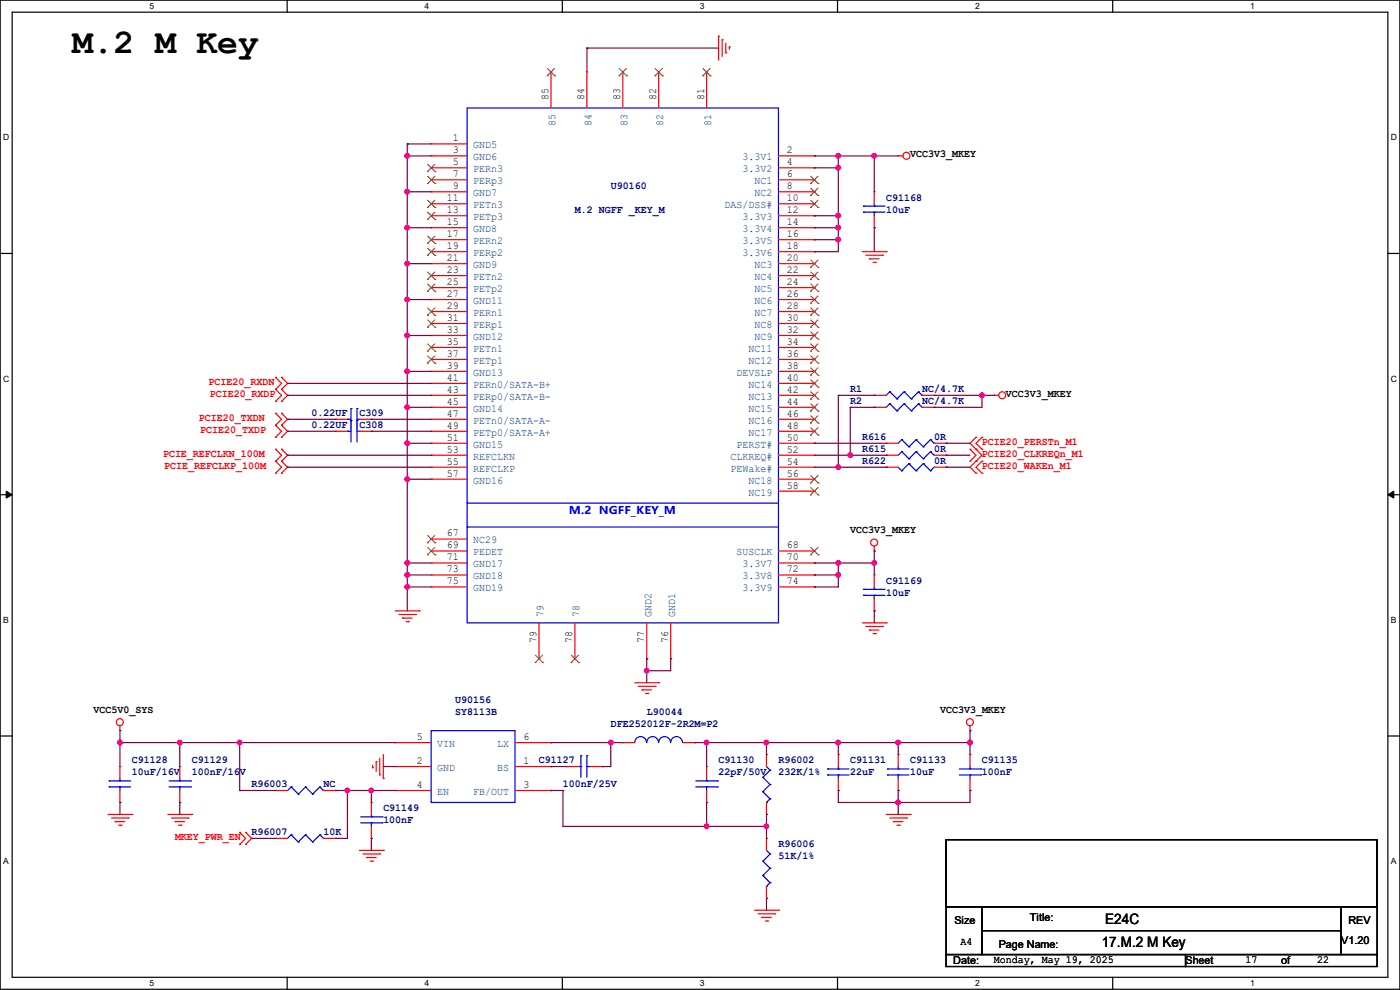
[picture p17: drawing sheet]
<svg xmlns="http://www.w3.org/2000/svg" width="297mm" height="210mm" viewBox="0 0 297 210" stroke-linecap="round" stroke-linejoin="round" font-family="sans-serif">
<defs><g id="words">
<text font-size="7.4" x="15.3" y="11.3">M.2 M Key</text>
<g font-size="3">
<text x="234.5" y="196.1">E24C</text>
<text x="233.7" y="200.9">17.M.2 M Key</text>
</g>
<g font-size="2.3">
<text x="116.3" y="21.1" transform="rotate(-90 116.3 21.1)">85</text>
<text x="124" y="21.1" transform="rotate(-90 124 21.1)">84</text>
<text x="131.6" y="21.1" transform="rotate(-90 131.6 21.1)">83</text>
<text x="139.2" y="21.1" transform="rotate(-90 139.2 21.1)">82</text>
<text x="149.4" y="21.1" transform="rotate(-90 149.4 21.1)">81</text>
<text x="96.1" y="30">1</text>
<text x="96.1" y="32.5">3</text>
<text x="96.1" y="35.1">5</text>
<text x="166.9" y="32.5">2</text>
<text x="166.9" y="35.1">4</text>
<text x="193.1" y="33.4">VCC3V3_MKEY</text>
<text x="96.1" y="37.6">7</text>
<text x="96.1" y="40.1">9</text>
<text x="166.9" y="37.6">6</text>
<text x="166.9" y="40.1">8</text>
<text x="94.8" y="42.7">11</text>
<text x="94.8" y="45.2">13</text>
<text x="94.8" y="47.8">15</text>
<text x="166.9" y="42.7">10</text>
<text x="166.9" y="45.2">12</text>
<text x="166.9" y="47.8">14</text>
<text x="94.8" y="50.3">17</text>
<text x="94.8" y="52.8">19</text>
<text x="166.9" y="50.3">16</text>
<text x="166.9" y="52.8">18</text>
<text x="94.8" y="55.4">21</text>
<text x="94.8" y="57.9">23</text>
<text x="166.9" y="55.4">20</text>
<text x="166.9" y="57.9">22</text>
<text x="94.8" y="60.5">25</text>
<text x="94.8" y="63">27</text>
<text x="94.8" y="65.5">29</text>
<text x="166.9" y="60.5">24</text>
<text x="166.9" y="63">26</text>
<text x="166.9" y="65.5">28</text>
<text x="94.8" y="70.6">33</text>
<text x="94.8" y="68.1">31</text>
<text x="166.9" y="70.6">32</text>
<text x="166.9" y="68.1">30</text>
<text x="94.8" y="75.7">37</text>
<text x="94.8" y="73.2">35</text>
<text x="166.9" y="73.2">34</text>
<text x="166.9" y="75.7">36</text>
<text x="94.8" y="78.2">39</text>
<text x="94.8" y="80.8">41</text>
<text x="94.8" y="83.3">43</text>
<text x="166.9" y="78.2">38</text>
<text x="166.9" y="80.8">40</text>
<text x="166.9" y="83.3">42</text>
<text x="94.8" y="85.9">45</text>
<text x="94.8" y="88.4">47</text>
<text x="166.9" y="85.9">44</text>
<text x="166.9" y="88.4">46</text>
<text x="213.4" y="84.2">VCC3V3_MKEY</text>
<text x="94.8" y="90.9">49</text>
<text x="94.8" y="93.5">51</text>
<text x="166.9" y="90.9">48</text>
<text x="166.9" y="93.5">50</text>
<text x="94.8" y="96">53</text>
<text x="94.8" y="98.6">55</text>
<text x="94.8" y="101.1">57</text>
<text x="166.9" y="96">52</text>
<text x="166.9" y="98.6">54</text>
<text x="166.9" y="101.1">56</text>
<text x="166.9" y="103.6">58</text>
<text x="94.8" y="113.8">67</text>
<text x="180.4" y="113.2">VCC3V3_MKEY</text>
<text x="94.8" y="116.3">69</text>
<text x="94.8" y="118.9">71</text>
<text x="166.9" y="116.3">68</text>
<text x="166.9" y="118.9">70</text>
<text x="94.8" y="121.4">73</text>
<text x="94.8" y="124">75</text>
<text x="166.9" y="121.4">72</text>
<text x="166.9" y="124">74</text>
<text x="113.8" y="136.4" transform="rotate(-90 113.8 136.4)">79</text>
<text x="121.4" y="136.4" transform="rotate(-90 121.4 136.4)">78</text>
<text x="136.7" y="136.4" transform="rotate(-90 136.7 136.4)">77</text>
<text x="141.7" y="136.4" transform="rotate(-90 141.7 136.4)">76</text>
<text x="19.9" y="151.3">VCC5V0_SYS</text>
<text x="199.4" y="151.3">VCC3V3_MKEY</text>
<text x="88.4" y="157">5</text>
<text x="111" y="157">6</text>
<text x="88.4" y="167.1">4</text>
<text x="88.4" y="162.1">2</text>
<text x="111" y="167.1">3</text>
<text x="111" y="162.1">1</text>
<text x="202.5" y="195.9">Size</text>
<text x="218.5" y="195.4">Title:</text>
<text x="286" y="195.9">REV</text>
<text x="203.8" y="200.5">A4</text>
<text x="211.9" y="201">Page Name:</text>
<text x="284.5" y="200.2">V1.20</text>
<text x="202.2" y="204.6">Date:</text>
<text x="210.9" y="204.3">Monday, May 19, 2025</text>
<text x="251.5" y="204.6">Sheet</text>
<text x="264.2" y="204.3">17</text>
<text x="271.8" y="204.6">of</text>
<text x="279.4" y="204.3">22</text>
</g>
<g font-size="2.3" fill="#003f7f">
<text x="117.9" y="26.7" transform="rotate(-90 117.9 26.7)">85</text>
<text x="125.5" y="26.7" transform="rotate(-90 125.5 26.7)">84</text>
<text x="133.1" y="26.7" transform="rotate(-90 133.1 26.7)">83</text>
<text x="140.7" y="26.7" transform="rotate(-90 140.7 26.7)">82</text>
<text x="150.9" y="26.7" transform="rotate(-90 150.9 26.7)">81</text>
<text x="100.4" y="31.5">GND5</text>
<text x="100.4" y="34">GND6</text>
<text x="157.5" y="34">3.3V1</text>
<text x="100.4" y="36.5">PERn3</text>
<text x="100.4" y="39.1">PERp3</text>
<text x="100.4" y="41.6">GND7</text>
<text x="157.5" y="36.5">3.3V2</text>
<text x="160.1" y="39.1">NC1</text>
<text x="160.1" y="41.6">NC2</text>
<text x="100.4" y="44.2">PETn3</text>
<text x="100.4" y="46.7">PETp3</text>
<text x="153.7" y="44.2">DAS/DSS#</text>
<text x="157.5" y="46.7">3.3V3</text>
<text x="100.4" y="49.2">GND8</text>
<text x="100.4" y="51.8">PERn2</text>
<text x="157.5" y="49.2">3.3V4</text>
<text x="157.5" y="51.8">3.3V5</text>
<text x="100.4" y="54.3">PERp2</text>
<text x="100.4" y="56.9">GND9</text>
<text x="100.4" y="59.4">PETn2</text>
<text x="157.5" y="54.3">3.3V6</text>
<text x="160.1" y="56.9">NC3</text>
<text x="160.1" y="59.4">NC4</text>
<text x="100.4" y="61.9">PETp2</text>
<text x="100.4" y="64.5">GND11</text>
<text x="160.1" y="61.9">NC5</text>
<text x="160.1" y="64.5">NC6</text>
<text x="100.4" y="67">PERn1</text>
<text x="100.4" y="69.6">PERp1</text>
<text x="160.1" y="67">NC7</text>
<text x="160.1" y="69.6">NC8</text>
<text x="100.4" y="77.2">PETp1</text>
<text x="100.4" y="74.6">PETn1</text>
<text x="100.4" y="72.1">GND12</text>
<text x="158.8" y="74.6">NC11</text>
<text x="158.8" y="77.2">NC12</text>
<text x="160.1" y="72.1">NC9</text>
<text x="100.4" y="79.7">GND13</text>
<text x="100.4" y="82.3">PERn0/SATA-B+</text>
<text x="156.3" y="79.7">DEVSLP</text>
<text x="158.8" y="82.3">NC14</text>
<text x="100.4" y="84.8">PERp0/SATA-B-</text>
<text x="100.4" y="87.3">GND14</text>
<text x="100.4" y="89.9">PETn0/SATA-A-</text>
<text x="158.8" y="84.8">NC13</text>
<text x="158.8" y="87.3">NC15</text>
<text x="158.8" y="89.9">NC16</text>
<text x="100.4" y="92.4">PETp0/SATA-A+</text>
<text x="100.4" y="95">GND15</text>
<text x="156.3" y="95">PERST#</text>
<text x="158.8" y="92.4">NC17</text>
<text x="100.4" y="97.5">REFCLKN</text>
<text x="100.4" y="100">REFCLKP</text>
<text x="155" y="97.5">CLKREQ#</text>
<text x="155" y="100">PEWake#</text>
<text x="100.4" y="102.6">GND16</text>
<text x="158.8" y="102.6">NC18</text>
<text x="158.8" y="105.1">NC19</text>
<text x="100.4" y="115.3">NC29</text>
<text x="100.4" y="117.8">PEDET</text>
<text x="156.3" y="117.8">SUSCLK</text>
<text x="100.4" y="120.4">GND17</text>
<text x="100.4" y="122.9">GND18</text>
<text x="100.4" y="125.4">GND19</text>
<text x="157.5" y="120.4">3.3V7</text>
<text x="157.5" y="122.9">3.3V8</text>
<text x="157.5" y="125.4">3.3V9</text>
<text x="115.3" y="130.9" transform="rotate(-90 115.3 130.9)">79</text>
<text x="122.9" y="130.9" transform="rotate(-90 122.9 130.9)">78</text>
<text x="138.2" y="130.9" transform="rotate(-90 138.2 130.9)">GND2</text>
<text x="143.3" y="130.9" transform="rotate(-90 143.3 130.9)">GND1</text>
<text x="92.8" y="158.5">VIN</text>
<text x="105.5" y="158.5">LX</text>
<text x="92.8" y="163.5">GND</text>
<text x="105.5" y="163.5">BS</text>
<text x="92.8" y="168.6">EN</text>
<text x="100.4" y="168.6">FB/OUT</text>
</g>
<g font-size="2.3" fill="#00007f">
<text x="129.6" y="40">U90160</text>
<text x="122" y="45.1">M.2 NGFF _KEY_M</text>
<text x="188" y="42.5">C91168</text>
<text x="188" y="45.1">10uF</text>
<text x="180.4" y="83.2">R1</text>
<text x="195.6" y="83.2">NC/4.7K</text>
<text x="66.1" y="88.3">0.22UF</text>
<text x="76.2" y="88.3">C309</text>
<text x="180.4" y="85.7">R2</text>
<text x="195.6" y="85.7">NC/4.7K</text>
<text x="66.1" y="90.8">0.22UF</text>
<text x="76.2" y="90.8">C308</text>
<text x="182.9" y="93.3">R616</text>
<text x="182.9" y="95.9">R615</text>
<text x="198.2" y="93.3">0R</text>
<text x="198.2" y="95.9">0R</text>
<text x="182.9" y="98.4">R622</text>
<text x="198.2" y="98.4">0R</text>
<text x="188" y="123.8">C91169</text>
<text x="188" y="126.4">10uF</text>
<text x="96.6" y="149.2">U90156</text>
<text x="96.6" y="151.8">SY8113B</text>
<text x="129.6" y="154.3">DFE252012F-2R2M=P2</text>
<text x="137.2" y="151.8">L90044</text>
<text x="28" y="161.9">C91128</text>
<text x="40.7" y="161.9">C91129</text>
<text x="114.3" y="161.9">C91127</text>
<text x="152.4" y="161.9">C91130</text>
<text x="165.1" y="161.9">R96002</text>
<text x="180.4" y="161.9">C91131</text>
<text x="193.1" y="161.9">C91133</text>
<text x="208.3" y="161.9">C91135</text>
<text x="28" y="164.5">10uF/16V</text>
<text x="40.7" y="164.5">100nF/16V</text>
<text x="53.4" y="167">R96003</text>
<text x="68.6" y="167">NC</text>
<text x="119.4" y="167">100nF/25V</text>
<text x="152.4" y="164.5">22pF/50V</text>
<text x="165.1" y="164.5">232K/1%</text>
<text x="180.4" y="164.5">22uF</text>
<text x="193.1" y="164.5">10uF</text>
<text x="208.3" y="164.5">100nF</text>
<text x="81.3" y="172.1">C91149</text>
<text x="53.4" y="177.2">R96007</text>
<text x="68.6" y="177.2">10K</text>
<text x="81.3" y="174.6">100nF</text>
<text x="165.1" y="179.7">R96006</text>
<text x="165.1" y="182.2">51K/1%</text>
</g>
<g font-size="2.3" fill="#f00">
<text x="44.2" y="81.7">PCIE20_RXDN</text>
<text x="42.2" y="89.3">PCIE20_TXDN</text>
<text x="44.5" y="84.2">PCIE20_RXDP</text>
<text x="42.5" y="91.8">PCIE20_TXDP</text>
<text x="208.3" y="94.4">PCIE20_PERSTn_M1</text>
<text x="34.6" y="96.9">PCIE_REFCLKN_100M</text>
<text x="34.8" y="99.4">PCIE_REFCLKP_100M</text>
<text x="208.3" y="96.9">PCIE20_CLKREQn_M1</text>
<text x="208.3" y="99.4">PCIE20_WAKEn_M1</text>
<text x="37.1" y="178.2">MKEY_PWR_EN</text>
</g>
<text font-size="2.3" fill="#00f" x="120.7" y="109.1">M.2 NGFF_KEY_M</text>
<g font-size="1.8">
<text x="31.7" y="1.9">5</text>
<text x="90.1" y="1.9">4</text>
<text x="148.5" y="1.9">3</text>
<text x="206.8" y="1.9">2</text>
<text x="265.2" y="1.9">1</text>
<text x=".7" y="29.8">D</text>
<text x="295.1" y="29.8">D</text>
<text x=".7" y="80.9">C</text>
<text x="295.1" y="80.9">C</text>
<text x=".7" y="132.1">B</text>
<text x="295.1" y="132.1">B</text>
<text x=".7" y="183.3">A</text>
<text x="295.1" y="183.3">A</text>
<text x="31.7" y="209.2">5</text>
<text x="90.1" y="209.2">4</text>
<text x="148.5" y="209.2">3</text>
<text x="206.8" y="209.2">2</text>
<text x="265.2" y="209.2">1</text>
</g>
</g></defs>
<g fill="none" stroke="#000" stroke-width=".25">
<path d="M0 0h297v209.8h-297zM2.6 2.6h291.8v204.7h-291.8zM60.9 0v2.6M119.3 0v2.6M177.7 0v2.6M236.1 0v2.6M0 53.8h2.6M294.4 53.8h2.6M0 104.9h2.6M294.4 104.9h2.6M0 156.1h2.6M294.4 156.1h2.6"/>
<path d="M200.7 178.1h91.4v14.2h-91.4zM200.7 192.3h7.6v10.2h-7.6zM208.3 192.3h76.2v5.1h-76.2zM208.3 197.4h76.2v5.1h-76.2zM284.5 192.3h7.6v10.2h-7.6zM60.9 207.3v2.5M119.3 207.3v2.5M177.7 207.3v2.5M200.7 202.5h50.8v2.5h-50.8zM236.1 207.3v2.5M251.5 202.5h40.6v2.5h-40.6z"/>
</g>
<path d="M1.3 104.2l1.3 .7-1.3 .8zM294.4 104.9l1.3-.7v1.5z" fill="#000"/>
<path d="M1.3 104.2l1.3 .7-1.3 .8zM294.4 104.9l1.3-.7v1.5z" fill="none" stroke="#000" stroke-width=".21"/>
<g fill="none" stroke="#f00" stroke-width=".25">
<path d="M116.9 15.3h.1M116.9 15.3v7.6M124.5 15.3h.1M124.5 15.3v7.6M132.1 15.3h.1M132.1 15.3v7.6M139.7 15.3h.1M139.7 15.3v7.6M149.9 15.3h.1M149.9 15.3v7.6M152.4 7.7h.1M152.4 7.7v5"/>
<path d="M153.2 8.4h.1M153.2 8.4v3.6M154 11.2h.1M154 9.2v2M154.7 9.9h.1M154.7 9.9v.6M91.5 30.5h.1M91.5 33.1h.1M91.5 35.6h.1M91.5 38.1h.1M91.5 33.1h7.6M91.5 30.5h7.6"/>
<path d="M91.5 35.6h7.6M91.5 38.1h7.6M165.1 33.1h7.7M165.1 35.6h7.7M165.1 38.1h7.7M172.8 33.1h.1M172.8 35.6h.1M172.8 38.1h.1M190.5 33.1h.1M190.5 33.1h1.1M91.5 40.7h.1M91.5 43.2h.1"/>
<path d="M91.5 45.8h.1M91.5 48.3h.1M91.5 50.8h.1M91.5 53.4h.1M91.5 55.9h.1M91.5 58.5h.1M91.5 53.4h7.6M91.5 40.7h7.6M91.5 43.2h7.6M91.5 45.8h7.6M91.5 48.3h7.6M91.5 50.8h7.6"/>
<path d="M91.5 55.9h7.6M91.5 58.5h7.6M165.1 53.4h7.7M165.1 40.7h7.7M165.1 43.2h7.7M165.1 45.8h7.7M165.1 48.3h7.7M165.1 50.8h7.7M165.1 55.9h7.7M165.1 58.5h7.7M172.8 40.7h.1M172.8 43.2h.1"/>
<path d="M172.8 45.8h.1M172.8 48.3h.1M172.8 50.8h.1M172.8 53.4h.1M172.8 55.9h.1M172.8 58.5h.1M182.9 53.4h5.1M183.7 54.1h3.5M184.4 54.9h.1M184.4 54.9h2.1M185.2 55.7h.5M185.5 40.7h.1"/>
<path d="M185.5 48.3h.1M185.5 40.7v2.5M185.5 45.8v2.5M185.7 55.7h.1M187.2 54.1h.1M188 53.4h.1M91.5 78.8h.1M91.5 76.2h.1M91.5 73.7h.1M91.5 71.2h.1M91.5 61h.1M91.5 63.5h.1"/>
<path d="M91.5 66.1h.1M91.5 68.6h.1M91.5 71.2h7.6M91.5 73.7h7.6M91.5 76.2h7.6M91.5 78.8h7.6M91.5 61h7.6M91.5 63.5h7.6M91.5 66.1h7.6M91.5 68.6h7.6M165.1 71.2h7.7M165.1 73.7h7.7"/>
<path d="M165.1 76.2h7.7M165.1 78.8h7.7M165.1 61h7.7M165.1 63.5h7.7M165.1 66.1h7.7M165.1 68.6h7.7M172.8 71.2h.1M172.8 73.7h.1M172.8 76.2h.1M172.8 78.8h.1M172.8 61h.1M172.8 63.5h.1"/>
<path d="M172.8 66.1h.1M172.8 68.6h.1M58.5 80.1h.1M58.5 82.6h.1M58.5 85.1h.1M58.5 87.7h.1M58.5 90.2h.1M58.5 92.8h.1M58.5 95.3h.1M58.5 97.8h.1M58.5 80.1l1.2 1.2-1.2 1.3M58.5 82.6l1.2 1.3-1.2 1.2"/>
<path d="M58.5 87.7l1.2 1.2-1.2 1.3M58.5 90.2l1.2 1.3-1.2 1.3M58.5 95.3l1.2 1.3-1.2 1.2M58.5 97.8l1.2 1.3-1.2 1.3M59.7 82.6h.1M59.7 80.1h.1M59.7 85.1h.1M59.7 90.2h.1M59.7 87.7h.1M59.7 92.8h.1M59.7 97.8h.1M59.7 95.3h.1"/>
<path d="M59.7 80.1l1.3 1.2-1.3 1.3M59.7 82.6l1.3 1.3-1.3 1.2M59.7 87.7l1.3 1.2-1.3 1.3M59.7 90.2l1.3 1.3-1.3 1.3M59.7 95.3l1.3 1.3-1.3 1.2M59.7 97.8l1.3 1.3-1.3 1.3M71.2 88.9h.1M71.2 91.5h.1M71.2 88.9h2.5M71.2 91.5h2.5M76.2 88.9h2.6M76.2 91.5h2.6"/>
<path d="M78.8 88.9h.1M78.8 91.5h.1M91.5 81.3h.1M91.5 83.9h.1M91.5 86.4h.1M91.5 88.9h.1M91.5 91.5h.1M91.5 94h.1M91.5 96.6h.1M91.5 99.1h.1M91.5 83.9h7.6M91.5 94h7.6"/>
<path d="M91.5 81.3h7.6M91.5 86.4h7.6M91.5 88.9h7.6M91.5 91.5h7.6M91.5 96.6h7.6M91.5 99.1h7.6M165.1 83.9h7.7M165.1 94h7.7M165.1 81.3h7.7M165.1 86.4h7.7M165.1 88.9h7.7M165.1 91.5h7.7"/>
<path d="M165.1 96.6h7.7M165.1 99.1h7.7M172.8 81.3h.1M172.8 83.9h.1M172.8 86.4h.1M172.8 88.9h.1M172.8 91.5h.1M172.8 94h.1M172.8 96.6h.1M172.8 99.1h.1M185.5 86.4h.1M185.5 83.9h.1"/>
<path d="M185.5 83.9h2.5M185.5 86.4h2.5M188 94h.1M188 96.6h.1M188 99.1h.1M188 94h2.5M188 96.6h2.5M188 99.1h2.5M195.6 83.9h2.6M195.6 86.4h2.6M198.2 86.4h.1M198.2 83.9h.1"/>
<path d="M198.2 94h2.5M198.2 96.6h2.5M198.2 99.1h2.5M200.7 94h.1M200.7 96.6h.1M200.7 99.1h.1M205.8 97.8h.1M205.8 95.3h.1M205.8 95.3l1.3 1.3-1.3 1.2M207.1 92.8h.1M207.1 95.3h.1M207.1 97.8h.1"/>
<path d="M207.1 92.8l-1.3 1.2 2.5 2.6-2.5 2.5 1.3 1.3M208.3 95.3h.1M208.3 92.8h.1M208.3 97.8h.1M208.3 92.8l-1.2 1.2 1.2 1.3M208.3 97.8l-1.2 1.3 1.2 1.3M210.9 83.9h.1M210.9 83.9h1M58.5 100.4h.1M59.7 100.4h.1M91.5 101.6h.1M91.5 114.3h.1"/>
<path d="M91.5 116.9h.1M91.5 119.4h.1M91.5 101.6h7.6M91.5 114.3h7.6M91.5 116.9h7.6M91.5 119.4h7.6M165.1 101.6h7.7M165.1 104.2h7.7M165.1 116.9h7.7M165.1 119.4h7.7M172.8 101.6h.1M172.8 104.2h.1"/>
<path d="M172.8 116.9h.1M172.8 119.4h.1M185.5 116.9h.1M185.5 115.9v1M207.1 100.4h.1M208.3 100.4h.1M83.9 129.6h5M84.6 130.3h3.6M85.4 131.1h.1M85.4 131.1h2M86.1 131.9h.6M86.7 131.9h.1"/>
<path d="M88.2 130.3h.1M88.9 129.6h.1M91.5 122h.1M91.5 124.5h.1M91.5 122h7.6M91.5 124.5h7.6M114.3 139.7h.1M114.3 132.1v7.6M122 139.7h.1M122 132.1v7.6M137.2 139.7h.1M137.2 132.1v7.6"/>
<path d="M142.3 139.7h.1M142.3 132.1v7.6M165.1 122h7.7M165.1 124.5h7.7M172.8 122h.1M172.8 124.5h.1M182.9 132.1h5.1M183.7 132.9h3.5M184.4 133.6h.1M184.4 133.6h2.1M185.2 134.4h.5M185.5 122h.1"/>
<path d="M185.5 129.6h.1M185.5 122v2.5M185.5 127v2.6M185.7 134.4h.1M187.2 132.9h.1M188 132.1h.1M25.4 155h.1M25.4 154v1M83.9 157.5h.1M83.9 157.5h7.6M109.3 157.5h7.6M116.9 157.5h.1"/>
<path d="M132.1 157.5h.1M132.1 157.5h2.6M134.7 144.8h5M135.4 145.6h3.6M136.2 146.3h.1M136.2 146.3h2M136.9 147.1h.6M137.5 147.1h.1M139 145.6h.1M139.7 144.8h.1M144.8 157.5h2.6M147.4 157.5h.1"/>
<path d="M205.8 155h.1M205.8 154v1M22.9 172.8h5.1M23.7 173.5h3.5M24.4 174.3h.1M24.4 174.3h2.1M25.2 175h.5M25.4 162.6h.1M25.4 170.2h.1M25.4 162.6v2.5M25.4 167.7v2.5M25.7 175h.1"/>
<path d="M27.2 173.5h.1M28 172.8h.1M35.6 172.8h5.1M36.4 173.5h3.5M37.1 174.3h.1M37.1 174.3h2.1M37.9 175h.5M38.1 162.6h.1M38.1 170.2h.1M38.1 162.6v2.5M38.1 167.7v2.5M38.4 175h.1"/>
<path d="M39.9 173.5h.1M40.7 172.8h.1M50.8 179.1h.1M50.8 176.6h.1M50.8 176.6l1.3 1.2-1.3 1.3M52.1 176.6h.1M52.1 179.1h.1M52.1 176.6l1.3 1.2-1.3 1.3M58.5 167.7h.1M58.5 177.8h.1M58.5 167.7h2.5M58.5 177.8h2.5"/>
<path d="M68.6 167.7h2.6M68.6 177.8h2.6M71.2 167.7h.1M71.2 177.8h.1M78.8 170.2h.1M78.8 177.8h.1M78.8 170.2v2.6M78.8 175.3v2.5M79 162.9h.1M79 162.3v.6M79.8 161.6h.1M79.8 161.6v2"/>
<path d="M80.6 164.4h.1M80.6 160.8v3.6M81.3 165.1h.1M81.3 160.1v5M83.9 167.7h.1M83.9 162.6h.1M83.9 167.7h7.6M83.9 162.6h7.6M109.3 167.7h7.6M109.3 162.6h7.6M116.9 167.7h.1M116.9 162.6h.1"/>
<path d="M120.2 162.6h.1M120.2 162.6h2.5M125.3 162.6h2.5M127.8 162.6h.1M149.9 162.6h.1M149.9 170.2h.1M149.9 162.6v2.5M149.9 167.7v2.5M162.6 160.1h.1M162.6 172.8h.1M162.6 177.8h.1M162.6 160.1v2.5"/>
<path d="M162.6 170.2v2.6M162.6 177.8v2.6M177.8 160.1h.1M177.8 167.7h.1M177.8 160.1v2.5M177.8 165.1v2.6M188 172.8h5.1M188.8 173.5h3.5M189.5 174.3h.1M189.5 174.3h2.1M190.3 175h.5M190.5 160.1h.1"/>
<path d="M190.5 167.7h.1M190.5 160.1v2.5M190.5 165.1v2.6M190.8 175h.1M192.3 173.5h.1M193.1 172.8h.1M205.8 160.1h.1M205.8 167.7h.1M205.8 160.1v2.5M205.8 165.1v2.6M76.2 180.4h5.1M77 181.1h3.6"/>
<path d="M77.8 181.9h.1M77.8 181.9h2M78.5 182.7h.5M79 182.7h.1M80.6 181.1h.1M81.3 180.4h.1M160.1 193.1h5M160.8 193.8h3.6M161.6 194.6h.1M161.6 194.6h2M162.3 195.4h.6M162.6 190.5h.1"/>
<path d="M162.6 188v2.5M162.9 195.4h.1M164.4 193.8h.1M165.1 193.1h.1"/>
<circle cx="192.3" cy="33" r=".74"/>
<circle cx="212.6" cy="83.8" r=".74"/>
<circle cx="185.4" cy="115.1" r=".74"/>
<circle cx="25.4" cy="153.2" r=".74"/>
<circle cx="205.8" cy="153.2" r=".74"/>
</g>
<g fill="none" stroke="#00f" stroke-width=".25">
<path d="M99.1 22.9h66v109.2h-66zM183.2 45h.1M183.2 43.7h.1M183.2 45h4.5M183.2 43.7h4.5M185.5 43.7h.1M185.5 45h.1M185.5 43.2v.5M185.5 45v.8M73.7 88.9h.1M73.7 91.5h.1M73.7 88.9h.8"/>
<path d="M73.7 91.5h.8M74.5 86.7h.1M74.5 89.2h.1M74.5 86.7v7.1M75.7 86.7h.1M75.7 89.2h.1M75.7 86.7v7.1M75.7 88.9h.5M75.7 91.5h.5M76.2 88.9h.1M76.2 91.5h.1M188.8 85.6h.1"/>
<path d="M188.8 83.1h.1M188.8 85.6l1.5 1.6M188.8 85.6l-.8 .8M188.8 83.1l1.5 1.5M188.8 83.1l-.8 .8M190.3 87.2h.1M190.3 84.6h.1M190.5 99.1l.8 .8M191.3 93.3h.1M191.3 95.8h.1M191.3 99.9h.1M191.3 93.3l1.5 1.5"/>
<path d="M191.3 93.3l-.8 .7M191.3 95.8l1.5 1.5M191.3 95.8l-.8 .8M191.8 85.6h.1M191.8 83.1h.1M191.8 85.6l1.5 1.6M191.8 85.6l-1.5 1.6M191.8 83.1l1.5 1.5M191.8 83.1l-1.5 1.5M192.8 94.8h.1M192.8 97.3h.1M192.8 98.3h.1"/>
<path d="M192.8 98.3l-1.5 1.6M192.8 98.3l1.6 1.6M193.3 87.2h.1M193.3 84.6h.1M194.4 93.3h.1M194.4 95.8h.1M194.4 99.9h.1M194.4 93.3l1.5 1.5M194.4 93.3l-1.6 1.5M194.4 95.8l1.5 1.5M194.4 95.8l-1.6 1.5M194.9 85.6h.1"/>
<path d="M194.9 83.1h.1M194.9 85.6l.7 .8M194.9 85.6l-1.6 1.6M194.9 83.1l.7 .8M194.9 83.1l-1.6 1.5M195.6 86.4h.1M195.6 83.9h.1M195.9 94.8h.1M195.9 97.3h.1M195.9 98.3h.1M195.9 98.3l-1.5 1.6M195.9 98.3l1.5 1.6"/>
<path d="M197.4 93.3h.1M197.4 95.8h.1M197.4 99.9h.1M197.4 93.3l.8 .7M197.4 93.3l-1.5 1.5M197.4 95.8l.8 .8M197.4 95.8l-1.5 1.5M198.2 94h.1M198.2 96.6h.1M198.2 99.1h.1M198.2 99.1l-.8 .8M99.1 111.8h.1"/>
<path d="M99.1 106.7h.1M99.1 111.8h66M99.1 106.7h66M183.2 126.3h.1M183.2 125h.1M183.2 126.3h4.5M183.2 125h4.5M185.5 125h.1M185.5 126.3h.1M185.5 124.5v.5M185.5 126.3v.7M91.5 155h17.8v15.2h-17.8z"/>
<path d="M134.7 157.5a1.25 1.25 0 0 1 1.2-1.2 1.25 1.25 0 0 1 1.3 1.2M137.2 157.5a1.25 1.25 0 0 1 1.3-1.2 1.25 1.25 0 0 1 1.2 1.2M139.7 157.5a1.25 1.25 0 0 1 1.3-1.2 1.25 1.25 0 0 1 1.2 1.2M142.3 157.5a1.25 1.25 0 0 1 1.2-1.2 1.25 1.25 0 0 1 1.3 1.2M23.2 166.9h.1M23.2 165.7h.1M23.2 166.9h4.5M23.2 165.7h4.5M25.4 165.7h.1M25.4 166.9h.1M25.4 165.1v.6M25.4 166.9v.8"/>
<path d="M35.9 166.9h4.5M35.9 165.7h4.5M38.1 165.7h.1M38.1 166.9h.1M38.1 165.1v.6M38.1 166.9v.8M40.4 166.9h.1M40.4 165.7h.1M61.8 166.9h.1M61.8 177.1h.1M61.8 166.9l-.8 .8M61.8 166.9l1.5 1.5"/>
<path d="M61.8 177.1l-.8 .7M61.8 177.1l1.5 1.5M63.3 168.4h.1M63.3 178.6h.1M64.8 166.9h.1M64.8 177.1h.1M64.8 166.9l-1.5 1.5M64.8 166.9l1.5 1.5M64.8 177.1l-1.5 1.5M64.8 177.1l1.5 1.5M66.3 168.4h.1M66.3 178.6h.1"/>
<path d="M67.9 166.9h.1M67.9 177.1h.1M67.9 166.9l-1.6 1.5M67.9 166.9l.7 .8M67.9 177.1l-1.6 1.5M67.9 177.1l.7 .7M68.6 167.7h.1M68.6 177.8h.1M76.5 174.5h4.6M76.5 173.3h4.6M78.8 173.3h.1M78.8 174.5h.1"/>
<path d="M78.8 172.8v.5M78.8 174.5v.8M81.1 174.5h.1M81.1 173.3h.1M122.7 162.6h.5M123.2 162.6h.1M123.2 160.3h.1M123.2 160.3v4.6M124.5 160.3h.1M124.5 162.6h.1M124.5 162.6h.8M124.5 160.3v4.6"/>
<path d="M147.6 166.9h4.6M147.6 165.7h4.6M149.9 165.7h.1M149.9 166.9h.1M149.9 165.1v.6M149.9 166.9v.8M152.2 166.9h.1M152.2 165.7h.1M161.8 164.9h.1M161.8 167.9h.1M161.8 164.9l1.6 1.5M161.8 167.9l1.6 1.6"/>
<path d="M162.6 170.2h.1M162.6 162.6l.8 .8M163.4 163.4h.1M163.4 166.4h.1M163.4 169.5h.1M163.4 163.4l-1.6 1.5M163.4 166.4l-1.6 1.5M163.4 169.5l-.8 .7M175.6 164.4h.1M175.6 163.1h.1M175.6 164.4h4.5M175.6 163.1h4.5"/>
<path d="M177.8 163.1h.1M177.8 164.4h.1M177.8 162.6v.5M177.8 164.4v.7M188.3 164.4h.1M188.3 163.1h.1M188.3 164.4h4.5M188.3 163.1h4.5M190.5 163.1h.1M190.5 164.4h.1M190.5 162.6v.5M190.5 164.4v.7"/>
<path d="M203.5 164.4h4.6M203.5 163.1h4.6M205.8 163.1h.1M205.8 164.4h.1M205.8 162.6v.5M205.8 164.4v.7M208.1 164.4h.1M208.1 163.1h.1M161.8 182.7h.1M161.8 185.7h.1M161.8 182.7l1.6 1.5M161.8 185.7l1.6 1.5"/>
<path d="M162.6 188h.1M162.6 180.4l.8 .7M163.4 181.1h.1M163.4 184.2h.1M163.4 187.2h.1M163.4 181.1l-1.6 1.6M163.4 184.2l-1.6 1.5M163.4 187.2l-.8 .8"/>
</g>
<g fill="none" stroke="#7f3f00" stroke-width=".21">
<path d="M116.1 16.1h.1M116.1 14.5l1.6 1.6M117.6 14.5l-1.5 1.6M117.7 16.1h.1M131.3 16.1h.1M131.4 14.5l1.5 1.6M132.9 14.5l-1.6 1.6M132.9 16.1h.1M138.9 16.1h.1M139 14.5l1.5 1.6M140.5 14.5l-1.6 1.6M140.5 16.1h.1"/>
<path d="M149.1 16.1h.1M149.1 14.5l1.6 1.6M150.7 14.5l-1.6 1.6M150.7 16.1h.1M90.7 36.4h.1M90.7 38.9h.1M90.7 34.8l1.6 1.6M90.7 37.4l1.6 1.5M92.2 34.8l-1.5 1.6M92.2 37.4l-1.5 1.5M92.3 36.4h.1M92.3 38.9h.1"/>
<path d="M172 38.9h.1M172 37.4l1.6 1.5M172 39.9l1.6 1.6M173.5 37.4l-1.5 1.5M173.5 39.9l-1.5 1.6M173.6 38.9h.1M90.7 44h.1M90.7 46.6h.1M90.7 51.6h.1M90.7 54.2h.1M90.7 59.3h.1M90.7 42.5l1.6 1.5"/>
<path d="M90.7 45l1.6 1.6M90.7 50.1l1.6 1.5M90.7 52.6l1.6 1.6M90.7 57.7l1.6 1.6M92.2 42.5l-1.5 1.5M92.2 45l-1.5 1.6M92.2 50.1l-1.5 1.5M92.2 52.6l-1.5 1.6M92.2 57.7l-1.5 1.6M92.3 44h.1M92.3 46.6h.1M92.3 51.6h.1"/>
<path d="M92.3 54.2h.1M92.3 59.3h.1M172 41.5h.1M172 44h.1M172 56.7h.1M172 59.3h.1M172 42.5l1.6 1.5M172 55.2l1.6 1.5M172 57.7l1.6 1.6M173.5 42.5l-1.5 1.5M173.5 55.2l-1.5 1.5M173.5 57.7l-1.5 1.6"/>
<path d="M173.6 41.5h.1M173.6 44h.1M173.6 56.7h.1M173.6 59.3h.1M90.7 77h.1M90.7 74.5h.1M90.7 61.8h.1M90.7 66.9h.1M90.7 69.4h.1M90.7 75.5l1.6 1.5M90.7 72.9l1.6 1.6M90.7 60.2l1.6 1.6"/>
<path d="M90.7 65.3l1.6 1.6M90.7 67.9l1.6 1.5M92.2 75.5l-1.5 1.5M92.2 72.9l-1.5 1.6M92.2 60.2l-1.5 1.6M92.2 65.3l-1.5 1.6M92.2 67.9l-1.5 1.5M92.3 77h.1M92.3 74.5h.1M92.3 61.8h.1M92.3 66.9h.1M92.3 69.4h.1"/>
<path d="M172 72h.1M172 74.5h.1M172 77h.1M172 79.6h.1M172 61.8h.1M172 64.3h.1M172 66.9h.1M172 69.4h.1M172 70.4l1.6 1.6M172 72.9l1.6 1.6M172 75.5l1.6 1.5M172 78l1.6 1.6"/>
<path d="M172 60.2l1.6 1.6M172 62.8l1.6 1.5M172 65.3l1.6 1.6M172 67.9l1.6 1.5M173.5 70.4l-1.5 1.6M173.5 72.9l-1.5 1.6M173.5 75.5l-1.5 1.5M173.5 78l-1.5 1.6M173.5 60.2l-1.5 1.6M173.5 62.8l-1.5 1.5M173.5 65.3l-1.5 1.6M173.5 67.9l-1.5 1.5"/>
<path d="M173.6 72h.1M173.6 74.5h.1M173.6 77h.1M173.6 79.6h.1M173.6 61.8h.1M173.6 64.3h.1M173.6 66.9h.1M173.6 69.4h.1M172 82.1h.1M172 84.7h.1M172 87.2h.1M172 89.7h.1"/>
<path d="M172 92.3h.1M172 80.6l1.6 1.5M172 83.1l1.6 1.6M172 85.6l1.6 1.6M172 88.2l1.6 1.5M172 90.7l1.6 1.6M173.5 80.6l-1.5 1.5M173.5 83.1l-1.5 1.6M173.5 85.6l-1.5 1.6M173.5 88.2l-1.5 1.5M173.5 90.7l-1.5 1.6M173.6 82.1h.1"/>
<path d="M173.6 84.7h.1M173.6 87.2h.1M173.6 89.7h.1M173.6 92.3h.1M90.7 115.1h.1M90.7 117.7h.1M90.7 113.6l1.6 1.5M90.7 116.1l1.6 1.6M92.2 113.6l-1.5 1.5M92.2 116.1l-1.5 1.6M92.3 115.1h.1M92.3 117.7h.1"/>
<path d="M172 102.4h.1M172 105h.1M172 117.7h.1M172 100.9l1.6 1.5M172 103.4l1.6 1.6M172 116.1l1.6 1.6M173.5 100.9l-1.5 1.5M173.5 103.4l-1.5 1.6M173.5 116.1l-1.5 1.6M173.6 102.4h.1M173.6 105h.1M173.6 117.7h.1"/>
<path d="M113.6 139l1.5 1.5M115.1 139l-1.6 1.5M121.2 139l1.6 1.5M122.7 139l-1.5 1.5M113.5 140.5h.1M115.1 140.5h.1M121.2 140.5h.1M122.8 140.5h.1"/>
</g>
<path d="M124.5 10.2h.1M124.5 10.2h27.9M124.5 10.2v5.1M86.4 30.5h.1M86.4 33.1h.1M86.4 30.5h5.1M86.4 30.5v10.2" fill="none" stroke="#7f003f" stroke-width=".25"/>
<circle cx="86.4" cy="33" r=".49" fill="#f0f"/>
<circle cx="86.4" cy="33" r=".49" fill="none" stroke="#f0f" stroke-width=".25"/>
<path d="M86.4 33.1h.1M86.4 33.1h5.1M172.8 33.1h.1M172.8 33.1h5" fill="none" stroke="#7f003f" stroke-width=".25"/>
<circle cx="177.8" cy="33" r=".49" fill="#f0f"/>
<circle cx="177.8" cy="33" r=".49" fill="none" stroke="#f0f" stroke-width=".25"/>
<path d="M177.8 33.1h.1M177.8 33.1v2.5M177.8 33.1h12.7M185.5 33.1h.1M185.5 33.1v7.6" fill="none" stroke="#7f003f" stroke-width=".25"/>
<circle cx="185.4" cy="33" r=".49" fill="#f0f"/>
<circle cx="185.4" cy="33" r=".49" fill="none" stroke="#f0f" stroke-width=".25"/>
<path d="M172.8 35.6h.1M172.8 35.6h5M177.8 35.6h.1M177.8 35.6v10.2" fill="none" stroke="#7f003f" stroke-width=".25"/>
<circle cx="177.8" cy="45.7" r=".49" fill="#f0f"/>
<circle cx="177.8" cy="45.7" r=".49" fill="none" stroke="#f0f" stroke-width=".25"/>
<circle cx="177.8" cy="35.6" r=".49" fill="#f0f"/>
<circle cx="177.8" cy="35.6" r=".49" fill="none" stroke="#f0f" stroke-width=".25"/>
<path d="M86.4 40.7h.1M86.4 40.7h5.1" fill="none" stroke="#7f003f" stroke-width=".25"/>
<circle cx="86.4" cy="40.7" r=".49" fill="#f0f"/>
<circle cx="86.4" cy="40.7" r=".49" fill="none" stroke="#f0f" stroke-width=".25"/>
<path d="M86.4 40.7h.1M86.4 48.3h.1M86.4 40.7v15.2M172.8 45.8h.1M172.8 45.8h5M177.8 45.8h.1M177.8 45.8v2.5" fill="none" stroke="#7f003f" stroke-width=".25"/>
<circle cx="86.4" cy="55.9" r=".49" fill="#f0f"/>
<circle cx="86.4" cy="55.9" r=".49" fill="none" stroke="#f0f" stroke-width=".25"/>
<circle cx="86.4" cy="48.3" r=".49" fill="#f0f"/>
<circle cx="86.4" cy="48.3" r=".49" fill="none" stroke="#f0f" stroke-width=".25"/>
<path d="M86.4 48.3h.1M86.4 48.3h5.1M172.8 48.3h.1M172.8 48.3h5M177.8 48.3h.1M177.8 48.3v2.5" fill="none" stroke="#7f003f" stroke-width=".25"/>
<circle cx="177.8" cy="48.3" r=".49" fill="#f0f"/>
<circle cx="177.8" cy="48.3" r=".49" fill="none" stroke="#f0f" stroke-width=".25"/>
<path d="M172.8 50.8h.1M172.8 50.8h5M177.8 50.8h.1M177.8 50.8v2.6M185.5 48.3h.1M185.5 48.3v5.1" fill="none" stroke="#7f003f" stroke-width=".25"/>
<circle cx="177.8" cy="50.8" r=".49" fill="#f0f"/>
<circle cx="177.8" cy="50.8" r=".49" fill="none" stroke="#f0f" stroke-width=".25"/>
<path d="M86.4 55.9h.1M86.4 55.9v15.3M86.4 55.9h5.1M172.8 53.4h.1M172.8 53.4h5M86.4 63.5h.1" fill="none" stroke="#7f003f" stroke-width=".25"/>
<circle cx="86.4" cy="63.5" r=".49" fill="#f0f"/>
<circle cx="86.4" cy="63.5" r=".49" fill="none" stroke="#f0f" stroke-width=".25"/>
<path d="M86.4 63.5h.1M86.4 71.2h.1M86.4 63.5h5.1M86.4 71.2h5.1" fill="none" stroke="#7f003f" stroke-width=".25"/>
<circle cx="86.4" cy="71.1" r=".49" fill="#f0f"/>
<circle cx="86.4" cy="71.1" r=".49" fill="none" stroke="#f0f" stroke-width=".25"/>
<path d="M86.4 71.2h.1M86.4 78.8h.1M86.4 71.2v15.2M86.4 78.8h5.1" fill="none" stroke="#7f003f" stroke-width=".25"/>
<circle cx="86.4" cy="86.4" r=".49" fill="#f0f"/>
<circle cx="86.4" cy="86.4" r=".49" fill="none" stroke="#f0f" stroke-width=".25"/>
<circle cx="86.4" cy="78.8" r=".49" fill="#f0f"/>
<circle cx="86.4" cy="78.8" r=".49" fill="none" stroke="#f0f" stroke-width=".25"/>
<g fill="none" stroke="#7f003f" stroke-width=".25">
<path d="M61 81.3h.1M61 83.9h.1M61 88.9h.1M61 91.5h.1M61 81.3h30.5M61 83.9h30.5M61 88.9h10.2M61 91.5h10.2M78.8 88.9h.1M78.8 91.5h.1M78.8 88.9h12.7M78.8 91.5h12.7"/>
<path d="M86.4 86.4h.1M86.4 94h.1M86.4 86.4v15.2M86.4 86.4h5.1M86.4 94h5.1"/>
</g>
<circle cx="86.4" cy="94" r=".49" fill="#f0f"/>
<circle cx="86.4" cy="94" r=".49" fill="none" stroke="#f0f" stroke-width=".25"/>
<g fill="none" stroke="#7f003f" stroke-width=".25">
<path d="M61 96.6h.1M61 99.1h.1M61 96.6h30.5M61 99.1h30.5M172.8 94h.1M172.8 94h15.2M172.8 96.6h7.6M172.8 99.1h5M177.8 99.1h.1M180.4 96.6h.1M200.7 94h.1M200.7 96.6h.1"/>
<path d="M200.7 99.1h.1M200.7 94h5.1M200.7 96.6h5.1M200.7 99.1h5.1M86.4 101.6h.1M86.4 101.6v17.8"/>
</g>
<circle cx="86.4" cy="119.4" r=".49" fill="#f0f"/>
<circle cx="86.4" cy="119.4" r=".49" fill="none" stroke="#f0f" stroke-width=".25"/>
<circle cx="86.4" cy="101.6" r=".49" fill="#f0f"/>
<circle cx="86.4" cy="101.6" r=".49" fill="none" stroke="#f0f" stroke-width=".25"/>
<path d="M86.4 101.6h.1M86.4 119.4h.1M86.4 101.6h5.1M86.4 119.4h5.1M86.4 119.4v2.6M172.8 119.4h.1M177.8 119.4h.1M185.5 116.9h.1M185.5 116.9v2.5h-12.7" fill="none" stroke="#7f003f" stroke-width=".25"/>
<circle cx="185.4" cy="119.4" r=".49" fill="#f0f"/>
<circle cx="185.4" cy="119.4" r=".49" fill="none" stroke="#f0f" stroke-width=".25"/>
<path d="M177.8 119.4h.1M177.8 119.4v2.6" fill="none" stroke="#7f003f" stroke-width=".25"/>
<circle cx="177.8" cy="121.9" r=".49" fill="#f0f"/>
<circle cx="177.8" cy="121.9" r=".49" fill="none" stroke="#f0f" stroke-width=".25"/>
<circle cx="177.8" cy="119.4" r=".49" fill="#f0f"/>
<circle cx="177.8" cy="119.4" r=".49" fill="none" stroke="#f0f" stroke-width=".25"/>
<path d="M185.5 119.4h.1M185.5 119.4v2.6M86.4 122h.1M86.4 122v2.5" fill="none" stroke="#7f003f" stroke-width=".25"/>
<circle cx="86.4" cy="124.5" r=".49" fill="#f0f"/>
<circle cx="86.4" cy="124.5" r=".49" fill="none" stroke="#f0f" stroke-width=".25"/>
<circle cx="86.4" cy="121.9" r=".49" fill="#f0f"/>
<circle cx="86.4" cy="121.9" r=".49" fill="none" stroke="#f0f" stroke-width=".25"/>
<g fill="none" stroke="#7f003f" stroke-width=".25">
<path d="M86.4 122h.1M86.4 124.5h.1M86.4 122h5.1M86.4 124.5v5.1M86.4 124.5h5.1M137.2 139.7h.1M137.2 139.7v5.1M142.3 139.7h.1M142.3 139.7v2.6h-5.1M172.8 122h.1M172.8 124.5h.1M172.8 122h5"/>
<path d="M177.8 122h.1M177.8 122v2.5h-5M185.5 129.6h.1M185.5 129.6v2.5M137.2 142.3h.1"/>
</g>
<circle cx="137.2" cy="142.3" r=".49" fill="#f0f"/>
<circle cx="137.2" cy="142.3" r=".49" fill="none" stroke="#f0f" stroke-width=".25"/>
<path d="M25.4 155h.1M25.4 157.5h.1M25.4 155v7.6M25.4 157.5h12.7M205.8 155h.1M205.8 155v2.5" fill="none" stroke="#7f003f" stroke-width=".25"/>
<circle cx="25.4" cy="157.5" r=".49" fill="#f0f"/>
<circle cx="25.4" cy="157.5" r=".49" fill="none" stroke="#f0f" stroke-width=".25"/>
<path d="M38.1 157.5h.1M38.1 157.5v5.1" fill="none" stroke="#7f003f" stroke-width=".25"/>
<circle cx="38.1" cy="157.5" r=".49" fill="#f0f"/>
<circle cx="38.1" cy="157.5" r=".49" fill="none" stroke="#f0f" stroke-width=".25"/>
<path d="M38.1 157.5h.1M38.1 157.5h12.7M50.8 157.5h.1M50.8 157.5v10.2" fill="none" stroke="#7f003f" stroke-width=".25"/>
<circle cx="50.8" cy="157.5" r=".49" fill="#f0f"/>
<circle cx="50.8" cy="157.5" r=".49" fill="none" stroke="#f0f" stroke-width=".25"/>
<path d="M50.8 157.5h.1M50.8 157.5h33.1M116.9 157.5h.1M116.9 157.5h15.2M129.6 157.5h.1M129.6 157.5v5.1" fill="none" stroke="#7f003f" stroke-width=".25"/>
<circle cx="129.6" cy="157.5" r=".49" fill="#f0f"/>
<circle cx="129.6" cy="157.5" r=".49" fill="none" stroke="#f0f" stroke-width=".25"/>
<path d="M147.4 157.5h.1M147.4 157.5h15.2M149.9 157.5h.1" fill="none" stroke="#7f003f" stroke-width=".25"/>
<circle cx="162.6" cy="157.5" r=".49" fill="#f0f"/>
<circle cx="162.6" cy="157.5" r=".49" fill="none" stroke="#f0f" stroke-width=".25"/>
<circle cx="149.9" cy="157.5" r=".49" fill="#f0f"/>
<circle cx="149.9" cy="157.5" r=".49" fill="none" stroke="#f0f" stroke-width=".25"/>
<path d="M149.9 157.5h.1M149.9 157.5v5.1M162.6 157.5h.1M162.6 157.5v2.6M162.6 157.5h27.9M177.8 157.5h.1M177.8 157.5v2.6" fill="none" stroke="#7f003f" stroke-width=".25"/>
<circle cx="177.8" cy="157.5" r=".49" fill="#f0f"/>
<circle cx="177.8" cy="157.5" r=".49" fill="none" stroke="#f0f" stroke-width=".25"/>
<path d="M190.5 157.5h.1M190.5 157.5h15.3M190.5 157.5v2.6" fill="none" stroke="#7f003f" stroke-width=".25"/>
<circle cx="190.5" cy="157.5" r=".49" fill="#f0f"/>
<circle cx="190.5" cy="157.5" r=".49" fill="none" stroke="#f0f" stroke-width=".25"/>
<path d="M205.8 157.5h.1M205.8 157.5v2.6" fill="none" stroke="#7f003f" stroke-width=".25"/>
<circle cx="205.8" cy="157.5" r=".49" fill="#f0f"/>
<circle cx="205.8" cy="157.5" r=".49" fill="none" stroke="#f0f" stroke-width=".25"/>
<g fill="none" stroke="#7f003f" stroke-width=".25">
<path d="M25.4 170.2h.1M25.4 170.2v2.6M38.1 170.2h.1M38.1 170.2v2.6M50.8 167.7h.1M50.8 167.7h7.7M71.2 167.7h.1M71.2 167.7h2.5M73.7 167.7h.1M73.7 167.7v10.1M78.8 167.7h.1M78.8 167.7h5.1"/>
<path d="M78.8 167.7v2.5M81.3 162.6h.1M81.3 162.6h2.6M116.9 162.6h.1M116.9 167.7h.1M116.9 162.6h3.3M116.9 167.7h2.5M119.4 167.7h.1M119.4 175.3h.1M119.4 167.7v7.6M127.8 162.6h.1M127.8 162.6h1.8"/>
<path d="M149.9 170.2h.1M149.9 175.3h.1M149.9 170.2v5.1M162.6 172.8h.1M162.6 172.8v2.5h-43.2M177.8 167.7h.1M177.8 167.7v2.5M190.5 167.7h.1M190.5 167.7v2.5M205.8 167.7h.1M205.8 167.7v2.5"/>
</g>
<circle cx="162.6" cy="175.3" r=".49" fill="#f0f"/>
<circle cx="162.6" cy="175.3" r=".49" fill="none" stroke="#f0f" stroke-width=".25"/>
<circle cx="149.9" cy="175.3" r=".49" fill="#f0f"/>
<circle cx="149.9" cy="175.3" r=".49" fill="none" stroke="#f0f" stroke-width=".25"/>
<path d="M162.6 175.3h.1M162.6 175.3v2.5M177.8 170.2h.1M177.8 170.2h12.7" fill="none" stroke="#7f003f" stroke-width=".25"/>
<circle cx="190.5" cy="170.2" r=".49" fill="#f0f"/>
<circle cx="190.5" cy="170.2" r=".49" fill="none" stroke="#f0f" stroke-width=".25"/>
<g fill="none" stroke="#7f003f" stroke-width=".25">
<path d="M53.4 177.8h.1M53.4 177.8h5.1M71.2 177.8h.1M71.2 177.8h2.5M73.7 167.7h.1M73.7 167.7h5.1M78.8 177.8h.1M78.8 177.8v2.6M190.5 170.2h.1M190.5 170.2v2.6M190.5 170.2h15.3M162.6 190.5h.1"/>
<path d="M162.6 190.5v2.6"/>
</g>
<circle cx="78.8" cy="167.7" r=".49" fill="#f0f"/>
<circle cx="78.8" cy="167.7" r=".49" fill="none" stroke="#f0f" stroke-width=".25"/>
<circle cx="73.7" cy="167.7" r=".49" fill="#f0f"/>
<circle cx="73.7" cy="167.7" r=".49" fill="none" stroke="#f0f" stroke-width=".25"/>
<path d="M177.8 83.9h.1M177.8 83.9v15.2h10.2M177.8 83.9h7.7M185.5 83.9h.1M188 99.1h.1" fill="none" stroke="#7f003f" stroke-width=".25"/>
<circle cx="177.8" cy="99.1" r=".49" fill="#f0f"/>
<circle cx="177.8" cy="99.1" r=".49" fill="none" stroke="#f0f" stroke-width=".25"/>
<path d="M180.4 86.4h.1M180.4 86.4v10.2h7.6M180.4 86.4h5.1M185.5 86.4h.1M188 96.6h.1" fill="none" stroke="#7f003f" stroke-width=".25"/>
<circle cx="180.4" cy="96.5" r=".49" fill="#f0f"/>
<circle cx="180.4" cy="96.5" r=".49" fill="none" stroke="#f0f" stroke-width=".25"/>
<path d="M198.2 83.9h10.1M208.3 83.9h.1M208.3 83.9v2.5" fill="none" stroke="#7f003f" stroke-width=".25"/>
<circle cx="208.3" cy="83.8" r=".49" fill="#f0f"/>
<circle cx="208.3" cy="83.8" r=".49" fill="none" stroke="#f0f" stroke-width=".25"/>
<path d="M198.2 86.4h.1M198.2 86.4h10.1M208.3 83.9h2.6M210.9 83.9h.1" fill="none" stroke="#7f003f" stroke-width=".25"/>
<circle cx="86.4" cy="33" r=".49" fill="#f0f"/>
<circle cx="86.4" cy="33" r=".49" fill="none" stroke="#f0f" stroke-width=".25"/>
<circle cx="177.8" cy="33" r=".49" fill="#f0f"/>
<circle cx="177.8" cy="33" r=".49" fill="none" stroke="#f0f" stroke-width=".25"/>
<circle cx="185.4" cy="33" r=".49" fill="#f0f"/>
<circle cx="185.4" cy="33" r=".49" fill="none" stroke="#f0f" stroke-width=".25"/>
<circle cx="177.8" cy="45.7" r=".49" fill="#f0f"/>
<circle cx="177.8" cy="45.7" r=".49" fill="none" stroke="#f0f" stroke-width=".25"/>
<circle cx="177.8" cy="35.6" r=".49" fill="#f0f"/>
<circle cx="177.8" cy="35.6" r=".49" fill="none" stroke="#f0f" stroke-width=".25"/>
<circle cx="86.4" cy="40.7" r=".49" fill="#f0f"/>
<circle cx="86.4" cy="40.7" r=".49" fill="none" stroke="#f0f" stroke-width=".25"/>
<circle cx="86.4" cy="55.9" r=".49" fill="#f0f"/>
<circle cx="86.4" cy="55.9" r=".49" fill="none" stroke="#f0f" stroke-width=".25"/>
<circle cx="86.4" cy="48.3" r=".49" fill="#f0f"/>
<circle cx="86.4" cy="48.3" r=".49" fill="none" stroke="#f0f" stroke-width=".25"/>
<circle cx="177.8" cy="48.3" r=".49" fill="#f0f"/>
<circle cx="177.8" cy="48.3" r=".49" fill="none" stroke="#f0f" stroke-width=".25"/>
<circle cx="177.8" cy="50.8" r=".49" fill="#f0f"/>
<circle cx="177.8" cy="50.8" r=".49" fill="none" stroke="#f0f" stroke-width=".25"/>
<circle cx="86.4" cy="63.5" r=".49" fill="#f0f"/>
<circle cx="86.4" cy="63.5" r=".49" fill="none" stroke="#f0f" stroke-width=".25"/>
<circle cx="86.4" cy="71.1" r=".49" fill="#f0f"/>
<circle cx="86.4" cy="71.1" r=".49" fill="none" stroke="#f0f" stroke-width=".25"/>
<circle cx="86.4" cy="86.4" r=".49" fill="#f0f"/>
<circle cx="86.4" cy="86.4" r=".49" fill="none" stroke="#f0f" stroke-width=".25"/>
<circle cx="86.4" cy="78.8" r=".49" fill="#f0f"/>
<circle cx="86.4" cy="78.8" r=".49" fill="none" stroke="#f0f" stroke-width=".25"/>
<circle cx="86.4" cy="94" r=".49" fill="#f0f"/>
<circle cx="86.4" cy="94" r=".49" fill="none" stroke="#f0f" stroke-width=".25"/>
<circle cx="86.4" cy="119.4" r=".49" fill="#f0f"/>
<circle cx="86.4" cy="119.4" r=".49" fill="none" stroke="#f0f" stroke-width=".25"/>
<circle cx="86.4" cy="101.6" r=".49" fill="#f0f"/>
<circle cx="86.4" cy="101.6" r=".49" fill="none" stroke="#f0f" stroke-width=".25"/>
<circle cx="185.4" cy="119.4" r=".49" fill="#f0f"/>
<circle cx="185.4" cy="119.4" r=".49" fill="none" stroke="#f0f" stroke-width=".25"/>
<circle cx="177.8" cy="121.9" r=".49" fill="#f0f"/>
<circle cx="177.8" cy="121.9" r=".49" fill="none" stroke="#f0f" stroke-width=".25"/>
<circle cx="177.8" cy="119.4" r=".49" fill="#f0f"/>
<circle cx="177.8" cy="119.4" r=".49" fill="none" stroke="#f0f" stroke-width=".25"/>
<circle cx="86.4" cy="124.5" r=".49" fill="#f0f"/>
<circle cx="86.4" cy="124.5" r=".49" fill="none" stroke="#f0f" stroke-width=".25"/>
<circle cx="86.4" cy="121.9" r=".49" fill="#f0f"/>
<circle cx="86.4" cy="121.9" r=".49" fill="none" stroke="#f0f" stroke-width=".25"/>
<circle cx="137.2" cy="142.3" r=".49" fill="#f0f"/>
<circle cx="137.2" cy="142.3" r=".49" fill="none" stroke="#f0f" stroke-width=".25"/>
<circle cx="25.4" cy="157.5" r=".49" fill="#f0f"/>
<circle cx="25.4" cy="157.5" r=".49" fill="none" stroke="#f0f" stroke-width=".25"/>
<circle cx="38.1" cy="157.5" r=".49" fill="#f0f"/>
<circle cx="38.1" cy="157.5" r=".49" fill="none" stroke="#f0f" stroke-width=".25"/>
<circle cx="50.8" cy="157.5" r=".49" fill="#f0f"/>
<circle cx="50.8" cy="157.5" r=".49" fill="none" stroke="#f0f" stroke-width=".25"/>
<circle cx="129.6" cy="157.5" r=".49" fill="#f0f"/>
<circle cx="129.6" cy="157.5" r=".49" fill="none" stroke="#f0f" stroke-width=".25"/>
<circle cx="162.6" cy="157.5" r=".49" fill="#f0f"/>
<circle cx="162.6" cy="157.5" r=".49" fill="none" stroke="#f0f" stroke-width=".25"/>
<circle cx="149.9" cy="157.5" r=".49" fill="#f0f"/>
<circle cx="149.9" cy="157.5" r=".49" fill="none" stroke="#f0f" stroke-width=".25"/>
<circle cx="177.8" cy="157.5" r=".49" fill="#f0f"/>
<circle cx="177.8" cy="157.5" r=".49" fill="none" stroke="#f0f" stroke-width=".25"/>
<circle cx="190.5" cy="157.5" r=".49" fill="#f0f"/>
<circle cx="190.5" cy="157.5" r=".49" fill="none" stroke="#f0f" stroke-width=".25"/>
<circle cx="205.8" cy="157.5" r=".49" fill="#f0f"/>
<circle cx="205.8" cy="157.5" r=".49" fill="none" stroke="#f0f" stroke-width=".25"/>
<circle cx="162.6" cy="175.3" r=".49" fill="#f0f"/>
<circle cx="162.6" cy="175.3" r=".49" fill="none" stroke="#f0f" stroke-width=".25"/>
<circle cx="149.9" cy="175.3" r=".49" fill="#f0f"/>
<circle cx="149.9" cy="175.3" r=".49" fill="none" stroke="#f0f" stroke-width=".25"/>
<circle cx="190.5" cy="170.2" r=".49" fill="#f0f"/>
<circle cx="190.5" cy="170.2" r=".49" fill="none" stroke="#f0f" stroke-width=".25"/>
<circle cx="78.8" cy="167.7" r=".49" fill="#f0f"/>
<circle cx="78.8" cy="167.7" r=".49" fill="none" stroke="#f0f" stroke-width=".25"/>
<circle cx="73.7" cy="167.7" r=".49" fill="#f0f"/>
<circle cx="73.7" cy="167.7" r=".49" fill="none" stroke="#f0f" stroke-width=".25"/>
<circle cx="177.8" cy="99.1" r=".49" fill="#f0f"/>
<circle cx="177.8" cy="99.1" r=".49" fill="none" stroke="#f0f" stroke-width=".25"/>
<circle cx="180.4" cy="96.5" r=".49" fill="#f0f"/>
<circle cx="180.4" cy="96.5" r=".49" fill="none" stroke="#f0f" stroke-width=".25"/>
<circle cx="208.3" cy="83.8" r=".49" fill="#f0f"/>
<circle cx="208.3" cy="83.8" r=".49" fill="none" stroke="#f0f" stroke-width=".25"/>
<use href="#words"/>
</svg>
